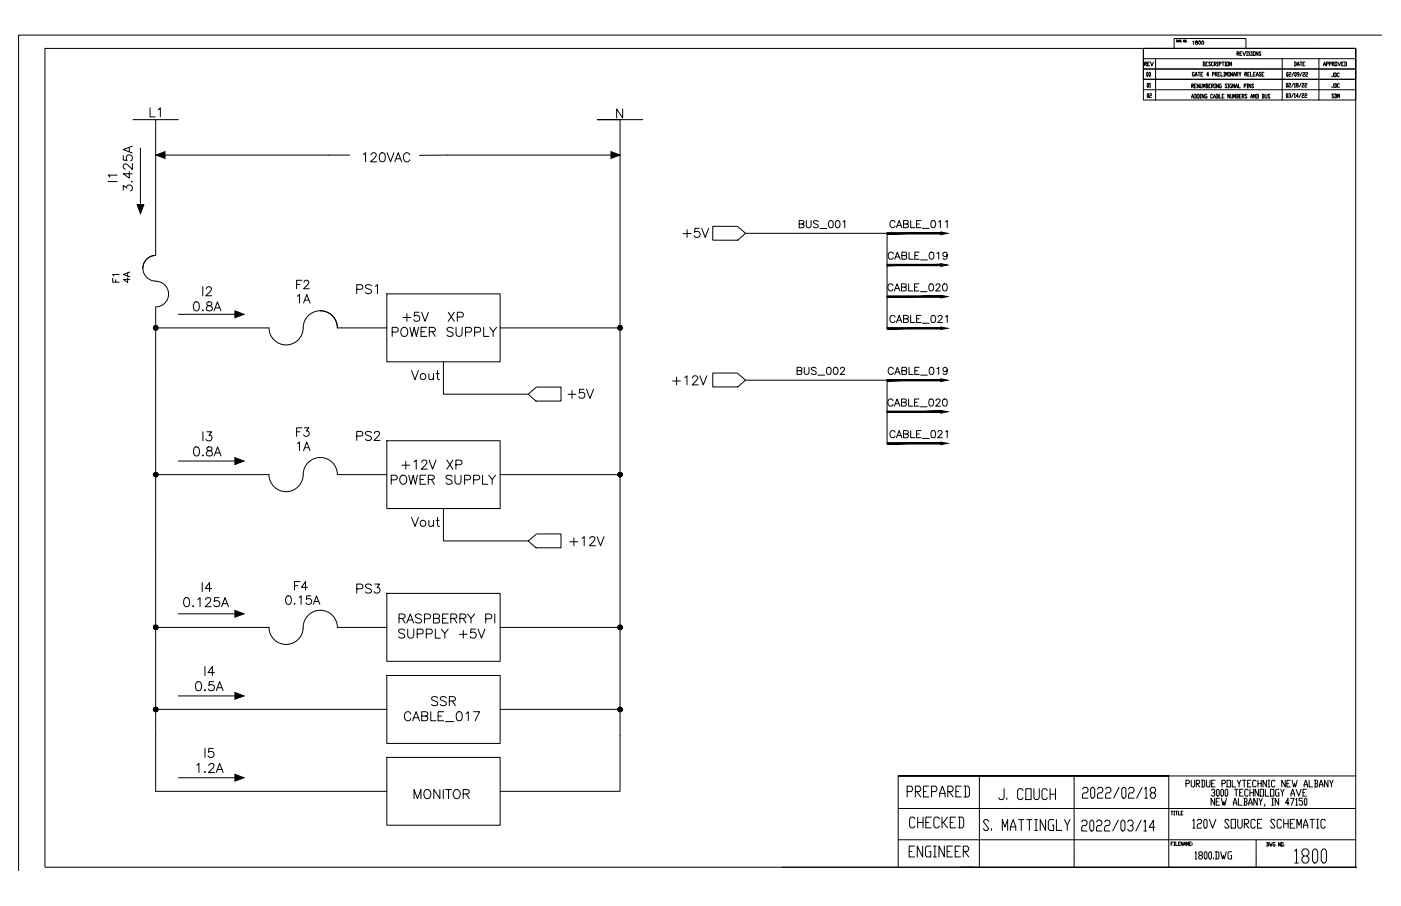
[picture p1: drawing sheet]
<svg xmlns="http://www.w3.org/2000/svg" width="432mm" height="279mm" viewBox="0 0 432 279" stroke-linecap="round" stroke-linejoin="round" font-family="sans-serif">
<defs><g id="words">
<text font-size="7.9" x="397.9" y="267.4">1800</text>
<text font-size="7.1" x="279" y="265.6">ENGINEER</text>
<g font-size="6.6">
<text x="278.3" y="246.9">PREPARED</text>
<text x="306.6" y="247.6">J. COUCH</text>
<text x="332.3" y="247.3">2022/02/18</text>
<text x="279" y="256.5">CHECKED</text>
<text x="302" y="257.2">S. MATTINGLY</text>
</g>
<g font-size="6.2">
<text x="45.2" y="37.4">L1</text>
<text x="110.8" y="51.2">120VAC</text>
<text x="209.2" y="74.4">+5V</text>
<text x="108.7" y="91.7">PS1</text>
<text x="125.6" y="118.2">Vout</text>
<text x="206" y="119.9">+12V</text>
<text x="173.9" y="124.2">+5V</text>
<text x="108.7" y="137.2">PS2</text>
<text x="125.6" y="163.7">Vout</text>
<text x="174.3" y="169.7">+12V</text>
<text x="108.7" y="184.1">PS3</text>
<text x="126.3" y="247.6">MONITOR</text>
</g>
<g font-size="5.7">
<text x="245.2" y="71.6">BUS_001</text>
<text x="273" y="71.6">CABLE_011</text>
<text x="272.3" y="81.5">CABLE_019</text>
<text x="273" y="100.9">CABLE_021</text>
<text x="272.3" y="126.6">CABLE_020</text>
<text x="273" y="136.5">CABLE_021</text>
</g>
<g font-size="5.3">
<text x="272.3" y="91">CABLE_020</text>
<text x="244.5" y="116.8">BUS_002</text>
<text x="272.3" y="116.8">CABLE_019</text>
</g>
<text font-size="4.4" x="352.4" y="31.4">02</text>
<g font-size="4">
<text x="351.7" y="21.5">REV</text>
<text x="352.1" y="24.7">00</text>
<text x="355.6" y="28.2" transform="rotate(-90 355.6 28.2)">01</text>
<text x="409.2" y="28.2">JDC</text>
<text x="409.2" y="31.4">SDM</text>
</g>
</g></defs>
<!-- layer: 0 -->
<g fill="none" stroke="#000" stroke-width=".31">
<path d="M352.4 14.9v6.4h65.4M352.4 14.9h65.4v6.4M352.4 14.9h65.4v9.6h-65.4zM356.2 18.1h61.6M367.6 12.9l.3-.3v1.1M368.5 12.7v.2a.51 .51 0 0 1 .5 .7h-.5a.49 .49 0 0 1 .1-.5 .49 .49 0 0 1 .5-.2l-.1-.2zM370.8 19.1l.6 .2v.8l-.6 .2M370.9 19.1v1.2M371.7 19.7h.3M372.2 19.1h-.5v1.2h.5M373.1 19.3l-.1-.2-.5 .2 .6 .8-.1 .2-.5-.2M374 19.3l-.1-.2-.5 .2v.8l.2 .2 .4-.2"/>
<path d="M374.3 19.7h.4v-.6h-.4v1.2M374.5 19.7l.4 .6M375.2 19.1h.3M375.3 19.1v1.2M375.8 19.7l.6-.2-.2-.4h-.4v1.2M376.7 19.1h.5M377 19.1v1.2M377.5 19.1h.3M377.7 19.1v1.2M378.1 19.1h.6v1.2h-.6zM379.6 19.1v1.2l-.6-1.2v1.2M381.3 16.5h.4l.2-.4-.6-.2v1.2"/>
<path d="M381.4 16.5l.5 .6M382.2 16.5h.3M382.7 15.9h-.5v1.2h.5M383 15.9l.5 1.2 .4-1.2M384.2 17.1h.3M384.2 15.9h.3M384.4 15.9v1.2M385.4 16.1l-.2-.2-.4 .2 .6 .8-.2 .2-.4-.2M385.7 17.1h.3M385.7 15.9h.3M385.8 15.9v1.2M386.3 15.9h.6v1.2h-.6z"/>
<path d="M387.7 15.9v1.2l-.5-1.2v1.2M388.6 16.1l-.1-.2-.5 .2 .6 .8-.1 .2-.5-.2M395.2 18.1v9.6h-39M398.9 19.1l.6 .2v.8l-.1 .2h-.5M399.1 19.1v1.2M399.8 19.9h.6M400.7 19.1h.6M401 19.1v1.2M401.6 19.7h.3M402.2 19.1h-.6v1.2h.6M406.5 18.1v9.6h-11.3v3.1h-39M407.9 19.9h.6"/>
<path d="M408.8 19.7l.6-.2-.1-.4h-.5v1.2M409.7 19.7l.6-.2-.2-.4h-.4v1.2M410.6 19.7h.4l.2-.4-.6-.2v1.2M410.7 19.7l.5 .6M411.5 19.1h.5v1.2h-.5zM412.3 19.1l.5 1.2 .4-1.2M413.5 19.7h.3M414.1 19.1h-.6v1.2h.6M414.4 19.1l.6 .2v.8l-.6 .2M414.5 19.1v1.2M425.8 10.8h-420.1v257.7M41 36.9h14"/>
<path d="M48 36.9v41.9M191.9 33.6v2.8l-1.9-2.8v2.8M198.1 36.9h-14h7v207.1h-37M367.3 26.5h.4v-.6h-.4v1.2M367.3 30.3l.3-1.2 .2 1.2M367.3 29.9h.5M367.4 26.5l.4 .6M368.1 22.3h-.5l-.1 .2 .1 1h.5v-.6h-.2M368.1 29.1h.5l.1 .2v.8l-.6 .2M368.1 26.5h.3M368.3 29.1v1.2M368.4 23.5l.3-1.2 .2 1.2"/>
<path d="M368.4 23.1h.5M368.7 25.9h-.6v1.2h.6M369 29.1h.5l.1 .2v.8l-.6 .2M369.2 29.1v1.2M369.2 22.3h.6M369.5 22.3v1.2M369.6 25.9v1.2l-.6-1.2v1.2M369.9 25.9l.1 1.2 .5-.2v-1M369.9 29.1h.3M369.9 30.3h.3M370 29.1v1.2M370.1 22.9h.3"/>
<path d="M370.7 22.3h-.6v1.2h.6M370.8 27.1v-1.2l.3 .8 .3-.8v1.2M371.1 29.1v1.2l-.6-1.2v1.2M371.7 25.9l.6 .2-.2 .4M371.8 26.5h.3l.2 .4-.6 .2M371.8 25.9v1.2M372 29.1h-.5l-.1 .2 .1 1h.5v-.6h-.2M372.5 23.1h-.6l.4-.8v1.2M372.6 26.5h.2M373.1 25.9h-.5v1.2h.5M373.4 26.5h.5v-.6h-.5v1.2M373.6 26.5l.4 .6"/>
<path d="M373.7 22.9h.4v-.6h-.4v1.2M373.7 29.3l-.1-.2-.5 .2v.8l.2 .2 .4-.2M374 30.3l.3-1.2 .3 1.2M374 29.9h.6M374.3 27.1h.3M374.3 25.9h.3M374.5 25.9v1.2M374.5 22.9h.5v-.6h-.5v1.2M374.7 22.9l.4 .6M374.9 29.1h.5v.6M375.1 29.7h.3l.1 .4-.6 .2M375.1 29.1v1.2"/>
<path d="M375.2 20.3h.3M375.4 22.9h.3M375.5 25.9v1.2l-.6-1.2v1.2M375.8 29.1v1.2h.6M376 22.3h-.6v1.2h.6M376.3 22.3v1.2h.6M376.4 25.9h-.5l-.1 .2 .1 1h.5v-.6h-.2M376.7 29.7h.3M377.2 22.3h.3M377.2 23.5h.3M377.3 29.1h-.6v1.2h.6M377.3 22.3v1.2"/>
<path d="M377.5 20.3h.3M377.8 23.5v-1.2l.3 .8 .3-.8v1.2M378.1 26.1l-.1-.2-.4 .2 .5 .8-.1 .2-.4-.2M378.4 27.1h.3M378.4 25.9h.3M378.6 25.9v1.2M378.7 22.3h.3M378.7 23.5h.3M378.8 22.3v1.2M379 29.1v1.2l-.6-1.2v1.2M379.3 29.1l.2 1.2 .4-.2v-1M379.6 25.9l-.6 .2 .2 1h.4l-.1-.6"/>
<path d="M379.8 22.3v1.2l-.6-1.2v1.2M380.1 23.5l.3-1.2 .3 1.2M380.1 23.1h.6M380.2 30.3v-1.2l.3 .8 .3-.8v1.2M380.5 25.9v1.2l-.6-1.2v1.2M380.8 27.1l.3-1.2 .3 1.2M380.8 26.7h.6M381 22.9h.5v-.6h-.5v1.2M381.1 29.1l.6 .2-.2 .4M381.2 22.9l.4 .6M381.2 29.7h.3l.2 .4-.6 .2M381.2 29.1v1.2"/>
<path d="M381.7 25.9v1.2h.6M381.9 22.3l.3 1.2M382 29.7h.3M382.5 22.3l-.3 .6M382.6 29.1h-.6v1.2h.6M382.9 29.7l.6-.2-.2-.4h-.4v1.2M383 29.7l.5 .6M383.5 26.5h.4v-.6h-.4v1.2M383.7 22.9l.6-.2-.2-.4h-.4v1.2M383.8 22.9l.5 .6M384.3 29.3l-.1-.2-.5 .2 .6 .8-.1 .2-.5-.2M384.3 27.1h.3"/>
<path d="M384.3 25.9h.3M384.5 25.9v1.2M384.6 22.9h.2M385.1 22.3h-.5v1.2h.5M385.4 22.3v1.2h.6M385.5 25.9v1.2l-.6-1.2v1.2M385.5 30.3l.3-1.2 .3 1.2M385.5 29.9h.6M386.3 22.9h.3M386.4 26.1l-.2-.2-.4 .2 .6 .8-.2 .2-.4-.2M386.9 22.3h-.6v1.2h.6M387 29.1v1.2l-.6-1.2v1.2"/>
<path d="M387.2 23.5l.3-1.2 .3 1.2M387.2 23.1h.6M387.3 29.1l.6 .2v.8l-.6 .2M387.4 29.1v1.2M388.7 22.5l-.5-.2-.1 .2 .6 .8-.2 .2-.4-.2M389 22.9h.3M389 29.1h.5v.6M389.2 29.7h.3l.1 .4-.6 .2M389.2 29.1v1.2M389.6 22.3h-.6v1.2h.6M389.9 29.1l.2 1.2 .4-.2v-1M391.4 29.3l-.1-.2-.5 .2 .6 .8-.1 .2-.5-.2"/>
<path d="M396.6 25.7l.3 .2-.2 1-.2-.2zM396.6 28.9l.3 .2-.2 .9-.2-.2zM396.7 22.3l.3 .2-.2 1-.2-.2zM397.2 25.9l.1-.2 .5 .2-.6 .6v.4h.6M397.2 29.1l.1-.2 .5 .2-.3 .3M397.3 22.5l.1-.2 .5 .2-.2 .4-.4 .2v.4h.6M397.6 29.4l.2 .3-.2 .3-.4-.2M398.7 25.7l-.6 1.2M398.7 28.9l-.6 1.1M398.8 22.3l-.6 1.2M399 25.9l.1-.2v1.2M399 29.1l.1-.2v1.1"/>
<path d="M399 26.9h.3M399 30h.3M399.2 22.3l.3 .2-.2 1-.3-.2zM399.7 26.3l-.2-.2 .2-.4 .4 .2-.1 .4-.5 .2 .2 .4 .4-.2-.1-.4M399.8 20.3l.3-1.2 .3 1.2M400.1 29.7h-.6l.5-.8v1.1M400.4 22.9h-.5l-.1-.4 .1-.2 .5 .2v.6l-.5 .4M401 25.7l-.6 1.2M401 28.9l-.6 1.1M401.2 22.3l-.5 1.2M401.3 25.9l.5-.2 .1 .4-.6 .4v.4h.6M401.3 29.1l.5-.2 .1 .4-.6 .4v.3h.6"/>
<path d="M401.5 22.5l.2-.2 .4 .2-.1 .4-.5 .2v.4h.6M402.2 25.9l.1-.2 .5 .2-.6 .6v.4h.6M402.2 29.1l.1-.2 .5 .2-.6 .6v.3h.6M402.4 22.5l.2-.2 .4 .2-.1 .4-.5 .2v.4h.6M407.9 20.3l.3-1.2 .3 1.2M411 22.5v1l-.1 .2-.5-.2M411.3 22.5l.6 .2v.8l-.6 .2M411.5 22.5v1.2M412.8 22.7l-.2-.2-.4 .2v.8l.1 .2 .5-.2M417.8 21.3h-65.4v3.2h65.4M417.8 24.5v3.2h-11.3v3.1h-11.3M417.8 27.7v3.1h-11.3"/>
<path d="M417.8 21.3v3.2M33.3 56h2.8M36.1 54h-2.8l.6 .6M38 58.7v-1.5l1 .8a.93 .93 0 0 1 1.5-.7 .93 .93 0 0 1-.3 1.6M38 48v1.3l1.2 .2a.99 .99 0 0 1-.1-1.5 .99 .99 0 0 1 1.5 .2 .99 .99 0 0 1-.4 1.4M39.8 52.9v2l-1.8-1.3h2.8M39.8 45.5v1.3M40.7 55.9v.2zM40.8 50.4v1.9l-1.4-1.4a.84 .84 0 0 0-1.3-.1l-.1 .8 .7 .5M40.8 45.1l-2.8 1 2.8 1.1M43.3 45.7v17.4M50.9 47.8h56.9"/>
<path d="M188.3 47.8l-59 .1M48 78.8a4 4 0 0 0-4 3.9M48 78.8a4 4 0 0 0-4 3.9 4 4 0 0 0 4 4M219.7 69.8h7.6l2.5 2.2-2.4 2.1h-7.7zM229.8 72h43.6v29.2M34.7 85.8v1.2h2M35.7 86.3v.7M36.7 84.7h-2l.4 .4M39.3 85.7v1.4l-1.3-.9h2M39.3 84.2v.9M40 83.9l-2 .8 2 .7M48 94.7v149.3h71.2"/>
<path d="M48 86.7a4 4 0 0 1 4 4 4 4 0 0 1-4 3.9M55 96.9h17.4M60 93.2a.83 .83 0 0 1 1.3 .4 1.83 1.83 0 0 1-.6 2.3h-.3a1.72 1.72 0 0 1-.4-2.7zM62.4 95.7h.3zM62.5 88.4v2.8M63.6 89.1l.5-.7h.6l.3 .3a.88 .88 0 0 1-.2 1.2l-1.4 1.3h1.9M63.9 93.2a.58 .58 0 0 0 .2 1 1.01 1.01 0 0 1 1.1 .3 1.01 1.01 0 0 1 .1 1.1l-.5 .3-1.1-.3a1.01 1.01 0 0 1 .1-1.1 1.01 1.01 0 0 1 1.1-.3 .58 .58 0 0 0 .3-1l-.4-.1zM66 95.9l1-2.8 1.1 2.8M66.4 94.9h1.3M91.4 87.7h1M91.7 91.3l.6-.5v2.7M93.1 86.4h-1.7v2.7"/>
<path d="M93.6 93.5l.9-2.7 1.1 2.7M93.7 87.1l.5-.7 .9 .3a.83 .83 0 0 1-.3 1.1l-1.2 1.3h1.7M94 92.6h1.2M98.7 95.8a5.3 5.3 0 0 1 5.3 5.3 5.3 5.3 0 0 0-5.8-5.3 5.3 5.3 0 0 0-4.8 6.2 5.3 5.3 0 0 1-5.7 4.4 5.3 5.3 0 0 1-4.8-5.3h-34.9M119.2 90.6h34.9v21h-34.9zM124.2 97.9h2.4M125.4 96.7v2.4M129.1 96.3h-1.3l-.2 1.2a.99 .99 0 0 1 1.5 0 .99 .99 0 0 1-.1 1.5 .99 .99 0 0 1-1.5-.4M129.9 96.3l1.1 2.8 1.1-2.8M138.1 96.3l1.9 2.8M140 96.3l-1.9 2.8M140.9 97.8h1.3a.75 .75 0 0 0 .6-.8 .75 .75 0 0 0-.6-.7h-1.3v2.8"/>
<path d="M103.9 101.1h15.3M120.9 102.4l1.6-.1 .2-.4-.1-.7-.5-.2h-1.2v2.7M123.8 101.4a1.15 1.15 0 0 1 1.5-.2 1.15 1.15 0 0 1 .4 1.5 1.14 1.14 0 0 1-1.5 1 1.14 1.14 0 0 1-.7-1.6zM126.3 101l.7 2.7 .6-2.7 .7 2.7 .7-2.7M129.8 102.3h1.1M131.5 101h-1.7v2.7h1.7M132.3 102.3l1.6-.1 .3-.4-.2-.6-.5-.2h-1.2v2.7M133.2 102.3l1 1.4M136.7 111.6v10h26.1M139.6 101.4a1.04 1.04 0 0 0-1-.5 1.04 1.04 0 0 0-.8 .7l.2 .5 1.1 .3a.66 .66 0 0 1 .5 .5 .66 .66 0 0 1-.2 .7 1.35 1.35 0 0 1-1.6-.2M140.6 101v2a.95 .95 0 0 0 .9 .8 .95 .95 0 0 0 .9-.8v-2M143.5 102.4l1.6-.1 .2-.4-.1-.7-.5-.2h-1.2v2.7"/>
<path d="M146.3 102.4l1.6-.1 .2-.4-.1-.7-.5-.2h-1.2v2.7M149.1 101v2.7h1.6M150.9 101l1.1 1.3v1.4M153 101l-1 1.3M154.1 101.1h37M219.7 115h7.6l2.5 2.2-2.4 2.1h-7.7zM229.8 117.2h43.6v19.5M60 138a.89 .89 0 0 1 1.4 .4 1.41 1.41 0 0 1-1 2.2 1.76 1.76 0 0 1-.4-2.6zM62.5 133.2v2.8M63.8 133.2h1.4l-.8 1a.94 .94 0 0 1 .7 1.5 .94 .94 0 0 1-1.6-.2M63.9 138a.57 .57 0 0 0 .2 .9 1.01 1.01 0 0 1 1.2 .4 1.01 1.01 0 0 1-.1 1.2l-.9 .1a.81 .81 0 0 1-.7-.8 .81 .81 0 0 1 .8-.8l.6-.1a.57 .57 0 0 0 .2-.9zM66.4 139.7h1.3"/>
<path d="M91.4 133.2h1M91.7 136.8l.6-.5v2.7M93.1 131.9h-1.7v2.7M93.6 139l.9-2.7 1.1 2.7M93.8 131.9h1.4l-.8 1a.87 .87 0 0 1 .7 1.4 .87 .87 0 0 1-1.5-.2M94 138.1h1.2M119.2 135.9h34.9v20.9h-34.9zM162.8 121.6l2.5-2.2h7.6v4.3h-7.7zM48 146.4h34.9M55 142.2h17.4M62.5 140.4v.2zM66 140.6l1.1-2.8 1 2.8"/>
<path d="M82.9 146.4a5.3 5.3 0 0 0 5.8 5.2 5.3 5.3 0 0 0 4.8-6.1 5.3 5.3 0 0 1 5.6-4.4 5.3 5.3 0 0 1 4.9 5.3M103.9 146.4h15.3M120.6 148h1.2a.72 .72 0 0 0 .6-.5 .72 .72 0 0 0-.1-.7l-.5-.3h-1.2v2.8M123.5 146.9a1.04 1.04 0 0 1 1.2-.3 1.04 1.04 0 0 1 .7 1 1.26 1.26 0 0 1-.3 1.3 1.26 1.26 0 0 1-1.3 .3l-.3-.3a1.64 1.64 0 0 1 0-2zM123.9 143.5h2.4M125.1 142.3v2.4M126 146.5l.7 2.8 .7-2.8 .6 2.8 .7-2.8M127.6 142.4l.7-.5v2.8M129.5 147.9h1M130 142.6l.5-.7 1 .2a.87 .87 0 0 1-.3 1.2l-1.3 1.4h1.8M131.2 146.5h-1.7v2.8h1.7M132 147.9l1.6-.2 .3-.4-.2-.5-.5-.3h-1.2v2.8"/>
<path d="M132.3 141.9l1 2.8 1.1-2.8M132.9 147.9l1 1.4M136.7 156.8v10h26.1M137.7 141.9l1.9 2.8M139.3 146.9a1.06 1.06 0 0 0-1.8 .3l.2 .4 1.3 .5 .3 .8a1.19 1.19 0 0 1-1.8 0M139.6 141.9l-1.9 2.8M140.2 146.5v2a.94 .94 0 0 0 1 .8 .94 .94 0 0 0 .9-.8v-2M140.5 143.3l1.6-.1 .3-.4-.1-.7-.6-.2h-1.2v2.8M143.2 148h1.2a.72 .72 0 0 0 .6-.5 .72 .72 0 0 0-.1-.7l-.5-.3h-1.2v2.8M146 148h1.2a.72 .72 0 0 0 .6-.5 .72 .72 0 0 0-.1-.7l-.5-.3h-1.2v2.8M148.7 146.5v2.8h1.6M150.6 146.5l1.1 1.4v1.4"/>
<path d="M152.8 146.5l-1.1 1.4M154.1 146.4h37M62.3 179.6v2.8M92.4 179.4h-1.6v2.6M162.8 166.8l2.5-2.1h7.6v4.2h-7.7zM55 189.3h17.4M57 184.4a.88 .88 0 0 1 1.3 .5 1.83 1.83 0 0 1-.6 2.2h-.3a1.76 1.76 0 0 1-.4-2.7zM59.4 187h.3zM61 184.9l.7-.6v2.8M63.4 185l.5-.7 .9 .3a.93 .93 0 0 1-.2 1.2l-1.3 1.3h1.8M65.2 181.5h-1.9l1.3-1.9v2.8M67.5 184.3h-1.3l-.2 1.2a.99 .99 0 0 1 1.5 0 .99 .99 0 0 1-.2 1.5 .99 .99 0 0 1-1.4-.4"/>
<path d="M68.3 187.1l1.1-2.8 1 2.8M68.7 186.2h1.3M88.4 183.9a.87 .87 0 0 1 1.3 .4 1.32 1.32 0 0 1-.9 2.1 1.66 1.66 0 0 1-.4-2.5zM90.6 186.3h.3zM90.8 180.6h1M92.2 184.3l.6-.5v2.6M94.8 181.1h-1.9l1.3-1.7v2.6M95.8 183.8h-1.3l-.1 1.1a.94 .94 0 0 1 1.4-.1 .94 .94 0 0 1-.1 1.4 .94 .94 0 0 1-1.4-.3M96.6 186.4l1-2.6 1 2.6M96.9 185.5h1.3M103.9 193.5h15.3M104 193.5a5.3 5.3 0 0 0-5.8-5.3 5.3 5.3 0 0 0-4.8 6.1 5.3 5.3 0 0 1-5.7 4.4 5.3 5.3 0 0 1-4.8-5.2h-34.9"/>
<path d="M119.2 183h34.9v20.9h-34.9zM123 190.7l1.6-.1 .3-.5-.2-.5-.5-.3h-1.2v2.8M123.9 190.7l1 1.4M124.7 194.4a1.04 1.04 0 0 0-1-.4 1.04 1.04 0 0 0-.8 .7l.5 .5 .8 .3a.72 .72 0 0 1 .5 .9 1.27 1.27 0 0 1-1.8 0M125.4 192.1l1.1-2.8 1 2.8M125.7 194v2a.94 .94 0 0 0 .9 .8 .94 .94 0 0 0 .9-.8v-2M125.8 191.2h1.3M128.6 195.5h1.2l.4-.1 .2-.5a.75 .75 0 0 0-.6-.9h-1.2v2.8M129.9 189.8a1.04 1.04 0 0 0-1-.5 1.04 1.04 0 0 0-.9 .7l.3 .4 1.3 .6 .3 .8a1.25 1.25 0 0 1-1.9 0M130.8 190.8h1.3a.75 .75 0 0 0 .6-.7 .75 .75 0 0 0-.6-.8h-1.3v2.8M131.4 195.5h1.2l.4-.1 .2-.5a.75 .75 0 0 0-.6-.9h-1.2v2.8M133.6 190.7l1.6-.1 .3-.5-.1-.5-.6-.3h-1.2v2.8h1.2l.6-.2 .1-.7-.7-.5"/>
<path d="M134.2 194v2.8h1.5M136 194l1.1 1.4v1.4M136.4 190.7h1.1M138.1 189.3h-1.7v2.8h1.7M138.1 194l-1 1.4M139 190.7l1.6-.1 .2-.5-.1-.5-.6-.3h-1.1v2.8M139.9 190.7l.9 1.4M141.6 195.6h2.4M141.7 190.7l1.6-.1 .3-.5-.1-.5-.6-.3h-1.2v2.8M142.7 190.7l.9 1.4M142.8 194.4v2.4M144.1 189.3l1.1 1.4v1.4"/>
<path d="M146.3 189.3l-1.1 1.4M146.5 194h-1.3l-.2 1.2a.99 .99 0 0 1 1.5 0 .99 .99 0 0 1-.1 1.5 .99 .99 0 0 1-1.5-.4M147.3 194l1.1 2.8 1.1-2.8M149.7 190.8h1.2a.75 .75 0 0 0 .7-.7 .75 .75 0 0 0-.7-.8h-1.2v2.8M152.5 189.3v2.8M154.1 193.5h37M48 218.8h71.2M55 214.6h17.4M60.6 210.3a.95 .95 0 0 1 1.4 .4 1.43 1.43 0 0 1-.9 2.3 1.54 1.54 0 0 1-.7-2.3zM63 212.9h.3zM63.2 205.6v2.8M65.8 210.2h-1.3l-.1 1.2a.99 .99 0 0 1 1.5 0 .99 .99 0 0 1-.2 1.4 .99 .99 0 0 1-1.5-.3"/>
<path d="M66.1 207.4h-2l1.4-1.8v2.8M66.6 213l1.1-2.8 1.1 2.8M67 212.1h1.4M119.2 208.3h34.9v21h-34.9zM132.8 219.5v2.8h1.6M134.9 215.3a1.04 1.04 0 0 0-1-.5 1.04 1.04 0 0 0-.9 .7l.3 .4 1.3 .5 .3 .8a1.27 1.27 0 0 1-1.9 0M136.8 219.5h-1.8v2.8h1.8M137.6 215.3a1.04 1.04 0 0 0-1.1-.5 1.04 1.04 0 0 0-.8 .7l.2 .4 1.1 .4a.72 .72 0 0 1 .6 .9 1.27 1.27 0 0 1-1.9 0M138.5 216.2l1.6-.2 .2-.4-.1-.5-.5-.3h-1.2v2.8M139.4 216.2l.9 1.4M141 219.6a.89 .89 0 0 1 1.3 .4 2.38 2.38 0 0 1-.2 2.2 .95 .95 0 0 1-1.4-.4 2.29 2.29 0 0 1 .3-2.2zM145.9 219.5h1.9l-1.4 2.8"/>
<path d="M154.1 218.8h37M55 239.8h17.4M60.6 236l.7-.6v2.8M63 238.1h.3zM63.2 230.8v2.8M64.4 236.1l.5-.7h.6l.3 .3a.88 .88 0 0 1-.2 1.2l-1.4 1.3h1.9M65.7 230.8h-1.3l-.2 1.2a.99 .99 0 0 1 1.5 0 .99 .99 0 0 1-.1 1.5 .99 .99 0 0 1-1.5-.4M66.6 238.2l1.1-2.8 1.1 2.8M67 237.3h1.4M119.2 233.6h34.9v20.9h-34.9zM126.6 220.2a.94 .94 0 0 0-1.4-.6 1.47 1.47 0 0 0-.6 1.6 1.47 1.47 0 0 0 1.4 1.1l.6-.7M127.2 222.3l1-2.8 1.1 2.8"/>
<path d="M127.6 221.3h1.3M130 220.8l1.6-.1 .2-.4-.1-.6-.5-.2h-1.2v2.8h1.2l.5-.3 .1-.7-.6-.5M135 220.8h1.1M137.3 222.5h2.6M143.7 220l.6-.5v2.8M276.8 239.3v28.1M332.1 239.3h85.7M241.1 267.4h176.7h-121.7M300 267.4h-286.1v-252.5h403.9v252.5M331.1 264.3v3.1M387.2 264.6v2.8M417.8 267.4h.1"/>
<circle cx="369.7" cy="13.1" r=".45"/>
<circle cx="370.7" cy="13.1" r=".46"/>
</g>
<g fill="#000" stroke="#000" stroke-width=".31">
<path d="M48.1 47.8l2.8-1v2zM188.3 46.8l2.8 1-2.8 1zM42.3 63.1h2l-1 2.8zM72.4 95.9l2.8 1-2.8 1.1zM72.4 141.1l2.8 1.1-2.8 1zM72.4 188.2l2.8 1.1-2.8 1zM72.4 213.6l2.8 1-2.8 1zM72.4 238.8l2.8 1-2.8 1.1z"/>
<path d="M273.4 71.7v.5l16.6-.5zM273.4 72.2l16.6-.5v.5z"/>
<path d="M273.4 91.3v.4l16.6-.4zM273.4 91.7l16.6-.4v.4z"/>
<path d="M273.4 81.5v.4l16.6-.4zM273.4 81.9l16.6-.4v.4z"/>
<path d="M47.3 101.1l.1 .4 .6-.4zM47.4 101.5l.6-.4-.4 .6zM48 101.1l-.4 .6 .4 .1z"/>
<path d="M47.6 100.5l.4 .6v-.7zM47.6 100.5l.4 .6-.6-.3zM47.4 100.8l-.1 .3h.7z"/>
<path d="M48 101.1v.7l.4-.1zM48 101.1l.6 .4-.2 .2zM48 101.1l.6 .4 .1-.4z"/>
<path d="M48 101.1h.7l-.1-.3zM48.4 100.5l.2 .3-.6 .3zM48 100.4v.7l.4-.6z"/>
<path d="M190.4 101.1l.1 .4 .6-.4zM190.5 101.5l.6-.4-.3 .6zM191.1 101.1l-.3 .6 .3 .1z"/>
<path d="M190.8 100.5l.3 .6v-.7zM190.8 100.5l.3 .6-.6-.3zM190.5 100.8l-.1 .3h.7z"/>
<path d="M191.1 101.1v.7l.3-.1zM191.1 101.1l.6 .4-.3 .2zM191.1 101.1l.6 .4 .1-.4z"/>
<path d="M191.1 101.1h.7l-.1-.3zM191.4 100.5l.3 .3-.6 .3zM191.1 100.4v.7l.3-.6z"/>
<path d="M273.4 117v.5l16.6-.5zM273.4 117.5l16.6-.5v.5z"/>
<path d="M273.4 101v.5l16.6-.5zM273.4 101.5l16.6-.5v.5z"/>
<path d="M273.4 136.5v.4l16.6-.4zM273.4 136.9l16.6-.4v.4z"/>
<path d="M273.4 126.8v.4l16.6-.4zM273.4 127.2l16.6-.4v.4z"/>
<path d="M47.3 146.4l.1 .3 .6-.3zM47.4 146.7l.6-.3-.4 .6zM48 146.4l-.4 .6 .4 .1z"/>
<path d="M47.6 145.8l.4 .6v-.7zM47.6 145.8l.4 .6-.6-.4zM47.4 146l-.1 .4h.7z"/>
<path d="M48 146.4v.7l.4-.1zM48 146.4l.6 .3-.2 .3zM48 146.4l.6 .3 .1-.3z"/>
<path d="M48 146.4h.7l-.1-.4zM48.4 145.8l.2 .2-.6 .4zM48 145.7v.7l.4-.6z"/>
<path d="M190.4 146.4l.1 .3 .6-.3zM190.5 146.7l.6-.3-.3 .6zM191.1 146.4l-.3 .6 .3 .1z"/>
<path d="M190.8 145.8l.3 .6v-.7zM190.8 145.8l.3 .6-.6-.4zM190.5 146l-.1 .4h.7z"/>
<path d="M191.1 146.4v.7l.3-.1zM191.1 146.4l.6 .3-.3 .3zM191.1 146.4l.6 .3 .1-.3z"/>
<path d="M191.1 146.4h.7l-.1-.4zM191.4 145.8l.3 .2-.6 .4zM191.1 145.7v.7l.3-.6z"/>
<path d="M47.3 193.5l.1 .3 .6-.3zM47.4 193.8l.6-.3-.4 .6zM48 193.5l-.4 .6 .4 .1z"/>
<path d="M47.6 192.9l.4 .6v-.7zM47.6 192.9l.4 .6-.6-.4zM47.4 193.1l-.1 .4h.7z"/>
<path d="M48 193.5v.7l.4-.1zM48 193.5l.6 .3-.2 .3zM48 193.5l.6 .3 .1-.3z"/>
<path d="M48 193.5h.7l-.1-.4zM48.4 192.9l.2 .2-.6 .4zM48 192.8v.7l.4-.6z"/>
<path d="M190.4 193.5l.1 .3 .6-.3zM190.5 193.8l.6-.3-.3 .6zM191.1 193.5l-.3 .6 .3 .1z"/>
<path d="M190.8 192.9l.3 .6v-.7zM190.8 192.9l.3 .6-.6-.4zM190.5 193.1l-.1 .4h.7z"/>
<path d="M191.1 193.5v.7l.3-.1zM191.1 193.5l.6 .3-.3 .3zM191.1 193.5l.6 .3 .1-.3z"/>
<path d="M191.1 193.5h.7l-.1-.4zM191.4 192.9l.3 .2-.6 .4zM191.1 192.8v.7l.3-.6z"/>
<path d="M47.3 218.8l.1 .3 .6-.3zM47.4 219.1l.6-.3-.4 .6zM48 218.8l-.4 .6 .4 .1z"/>
<path d="M47.6 218.2l.4 .6v-.7zM47.6 218.2l.4 .6-.6-.4zM47.4 218.4l-.1 .4h.7z"/>
<path d="M48 218.8v.7l.4-.1zM48 218.8l.6 .3-.2 .3zM48 218.8l.6 .3 .1-.3z"/>
<path d="M48 218.8h.7l-.1-.4zM48.4 218.2l.2 .2-.6 .4zM48 218.1v.7l.4-.6z"/>
<path d="M190.4 218.8l.1 .3 .6-.3zM190.5 219.1l.6-.3-.3 .6zM191.1 218.8l-.3 .6 .3 .1z"/>
<path d="M190.8 218.2l.3 .6v-.7zM190.8 218.2l.3 .6-.6-.4zM190.5 218.4l-.1 .4h.7z"/>
<path d="M191.1 218.8v.7l.3-.1zM191.1 218.8l.6 .3-.3 .3zM191.1 218.8l.6 .3 .1-.3z"/>
<path d="M191.1 218.8h.7l-.1-.4zM191.4 218.2l.3 .2-.6 .4zM191.1 218.1v.7l.3-.6z"/>
</g>
<!-- layer: SLD-0 -->
<g fill="none" stroke="#000" stroke-width=".31">
<path d="M361.9 14.9v-3h22.1v3M362.6 12.3l.3 .1v.5h-.3M362.7 12.3v.6M363.1 12.3l.1 .6 .3-.6M364 12.3l-.3 .1 .1 .5h.2l-.1-.3M364.2 12.9h.1M365.1 12.3v.6l-.3-.6v.6M365.3 12.3h.3v.6h-.3zM365.7 12.9h.1M301.9 239.3v25M331.1 239.3v25M360.2 239.3h-83.4h83.4"/>
<path d="M360.2 239.3v28.1M276.8 249.3h141M276.8 259h141M333.4 253.5l.4-.6h.8l.4 .6v.5l-.4 .6h-.8l-.4 .5v1.2h1.6M336.3 252.9h.4l.4 .6v2.2l-.4 .6h-.4l-.4-.6v-2.2zM338 253.5l.4-.6h.8l.4 .6v.5l-.4 .6h-.8l-.4 .5v1.2h1.6M340.5 253.5l.4-.6h.8l.4 .6v.5l-.4 .6h-.8l-.4 .5v1.2h1.6M344.6 252.9l-1.6 3.4M345.9 252.9h.4l.4 .6v2.2l-.4 .6h-.4l-.4-.6v-2.2zM347.6 253.5l.4-.6h.8l.4 .6v.5l-.4 .6h-.4M348.8 254.6l.4 .5v.6l-.4 .6h-.8l-.4-.6M351.7 252.9l-1.6 3.4"/>
<path d="M352.6 253.5l.4-.6v3.4M352.6 256.3h.8M355.9 255.1h-1.7l1.3-2.2v3.4M360.9 250.2h.6M361.2 250.2v1.1M361.5 259.7h-.6v1.1M361.8 250.2h.2M361.8 251.3h.2M361.8 259.7h.3M361.9 250.2v1.1M362 259.7v1.1M362.3 250.2h.6"/>
<path d="M362.4 259.7v1.1h.5M362.6 250.2v1.1M363.2 250.2v1.1h.5M363.8 259.7h-.6v1.1h.6M364 250.8h.3M364.6 250.2h-.6v1.1h.6M364.6 259.7v1.1l-.6-1.1v1.1M365.5 241.7h.8l.3-.4-.3-.7h-.8v2.1M367.1 240.6v1.7l.3 .4h.5l.3-.4v-1.7M367.2 259.7h-.6v1.1h.6M367.4 260v.2M367.6 253.1l.4-.4v2.7"/>
<path d="M367.6 255.4h.7M368.7 241.7h.8l.3-.4-.3-.7h-.8v2.1M368.9 241.7l.9 1M369 253.1l.3-.4h.7l.3 .4-.3 .9h-.7l-.3 .5v.9h1.3M370.3 240.6h.8l.2 .3v1.4l-.2 .4h-.8M370.6 240.6v2.1M371.4 252.7h.3l.3 .4v1.8l-.3 .5h-.3l-.4-.5v-1.8zM371.9 240.6v1.7l.2 .4h.6l.2-.4v-1.7M372.7 252.7l1 2.7 1-2.7M373.4 243.7l.2-.3h.6l.2 .3v.4l-.5 .4M373.4 241.7h.6M374.2 244.5l.2 .3-.2 .7h-.6l-.2-.3"/>
<path d="M374.3 246.2v2.1l-1-2.1v2.1M374.5 240.6h-1.1v2.1h1.1M374.8 247.3h.6M375.2 243.4l.6 .3v1.5l-.3 .3-.5-.3v-1.5zM375.9 246.2h-1.1v2.1h1.1M376.4 246.2l.6 2.1 .2-1 .3 1 .5-2.1M376.5 243.4l.6 .3v1.5l-.3 .3-.5-.3v-1.5zM376.6 241.7h.8l.3-.4-.3-.7h-.8v2.1M377.8 243.4h.3l.3 .3v1.5l-.3 .3h-.3l-.2-.3v-1.5zM378.2 240.6h1v2.1h-1zM378.8 253.1l-.3-.4h-.7l-.3 .4 1.3 1.8-.3 .5h-.7l-.3-.5M379.4 252.7h1.4v2.7h-1.4z"/>
<path d="M379.8 240.6v2.1h1M380.1 248.3v-.7l.5-1.4 .6 1.4v.7M380.1 247.6h1.1M380.5 243.4h1.1M381 243.4v2.1M381.4 240.6l.5 1.1v1M381.5 252.7v2.2l.3 .5h.7l.3-.5v-2.2M381.7 246.2v2.1h1M382.1 244.5h.5M382.4 240.6l-.5 1.1M382.9 240.6h1.1M383.1 243.4h-1v2.1h1"/>
<path d="M383.3 246.2h.8l.3 .4-.3 .7M383.5 240.6v2.1M383.5 254h1l.4-.4-.4-.9h-1v2.7M383.6 247.3h.5l.3 .7-.3 .3h-.8M383.6 246.2v2.1M383.9 254l1 1.4M384.5 241.7h.5M384.7 243.7l-.3-.3h-.5l-.3 .3v1.5l.3 .3h.5l.3-.3M384.9 248.3v-.7l.5-1.4 .5 1.4v.7M384.9 247.6h1M385.2 244.5h1.1M385.2 243.4v2.1"/>
<path d="M385.6 240.6h-1.1v2.1h1.1M386.3 243.4v2.1M386.9 253.1l-.3-.4h-.7l-.4 .4v1.8l.4 .5h.7l.3-.5M387.2 240.9l-.3-.3h-.6l-.2 .3v1.4l.2 .4h.6l.3-.4M387.2 259v5.6M387.5 246.2v2.1l-1.1-2.1v2.1M387.6 254h.7M387.7 241.7h1M387.7 240.6v2.1M387.9 243.4v2.1l-1.1-2.1v2.1M388 246.2l.5 1.1v1M388.4 243.4h1v2.1h-1z"/>
<path d="M388.7 240.6v2.1M388.9 252.7h-1.3v2.7h1.3M389.1 246.2l-.6 1.1M389.9 248l-.3 .7M390 243.4v2.1h1M390.3 240.6v2.1l-1-2.1v2.1M390.4 259.8l.6 .2v.8l-.6 .1M390.5 259.8v1.1M390.8 242.7h.6M390.8 240.6h.6M391.1 240.6v2.1M391.3 259.8l.2 1.1 .2-.5 .1 .5 .3-1.1"/>
<path d="M391.6 243.4h1v2.1h-1zM392 248.3h.5M392 246.2h.5M392.2 246.2v2.1M393 240.9l-.3-.3h-.6l-.2 .3v1.4l.2 .4h.6l.3-.4M393 259.8l-.6 .2 .1 .9h.5v-.5h-.2M393 253.1l-.4-.4h-.7l-.3 .4 1.4 1.8-.4 .5h-.7l-.3-.5M394.1 246.2v2.1l-1.1-2.1v2.1M394.2 243.4h-.8l-.2 .3v1.5l.2 .3h.8v-1h-.3M394.6 259.8v1.1l-.5-1.1v1.1M394.7 243.4l.5 1.1v1M394.9 259.8h.5v1.1h-.5z"/>
<path d="M395 253.1l-.4-.4h-.6l-.4 .4v1.8l.4 .5h.6l.4-.5M395.7 254h1.3M395.7 252.7v2.7M395.8 243.4l-.6 1.1M396.1 240.6v2.1l-1-2.1v2.1M396.6 241.7h.6M397 252.7v2.7M397.3 247.6h-1.1l.8-1.4v2.1M397.7 240.6h-1.1v2.1h1.1M397.7 254h.7M397.8 246.2h1l-.8 2.1M397.9 245.5v-.7l.5-1.4 .6 1.4v.7"/>
<path d="M397.9 244.8h1.1M398.2 240.6l.6 2.1 .2-1 .3 1 .5-2.1M399 252.7h-1.3v2.7h1.3M399.4 246.6l.2-.4v2.1M399.4 248.3h.5M399.5 243.4l.8 2.1 .7-2.1M399.7 255.4v-2.7l.7 1.8 .7-1.8v2.7M401.5 246.2h-1.1v.7h.8l.3 .4v.7l-.3 .3h-.5l-.3-.3M401.6 244.5h.5M401.8 255.4v-.9l.6-1.8 .7 1.8v.9M401.8 254.5h1.3M401.9 242.7v-.7l.5-1.4 .6 1.4v.7"/>
<path d="M401.9 242h1.1M402.3 246.2l.5 .4v1.4l-.3 .3-.5-.3v-1.4zM402.6 243.4h-1v2.1h1M403.5 240.6v2.1h1.1M403.7 252.7h1.4M404.4 252.7v2.7M405.1 240.6h.8l.2 .3-.2 .8M405.4 241.7h.5l.2 .6-.2 .4h-.8M405.4 240.6v2.1M405.8 255.4h.7M405.8 252.7h.7M406.1 252.7v2.7"/>
<path d="M406.7 242.7v-.7l.5-1.4 .5 1.4v.7M406.7 242h1M408.5 253.1l-.4-.4h-.6l-.4 .4v1.8l.4 .5h.6l.4-.5M409.3 240.6v2.1l-1.1-2.1v2.1M409.8 240.6l.6 1.1v1M410.9 240.6l-.5 1.1M360.9 260.2h.3M361.8 260.8h.3M363.2 260.2h.3M364.9 260.8l.3-1.1 .3 1.1M364.9 260.4h.6M365.7 260.8v-1.1l.3 .7 .3-.7v1.1"/>
<path d="M366.6 260.2h.3M367.4 260.4v.2M368.4 263l.2-.3v2.2M368.4 264.9h.5M369.8 263.8l-.3-.4 .3-.7h.5l.3 .3-.3 .8h-.5l-.3 .4 .3 .7h.5l.3-.4-.3-.7M371.4 262.7h.3l.3 .3v1.5l-.3 .4h-.3l-.2-.4v-1.5zM372.8 262.7h.3l.3 .3v1.5l-.3 .4h-.3l-.3-.4v-1.5zM374 264.5v.4M374.5 262.7h.9l.3 .3v1.5l-.3 .4h-.9M374.8 262.7v2.2M376.2 262.7l.6 2.2 .3-1.1 .2 1.1 .6-2.2M379.6 262.7h-.8l-.3 .3v1.5l.3 .4h.8v-1.1h-.3"/>
</g>
<use href="#words"/>
</svg>
